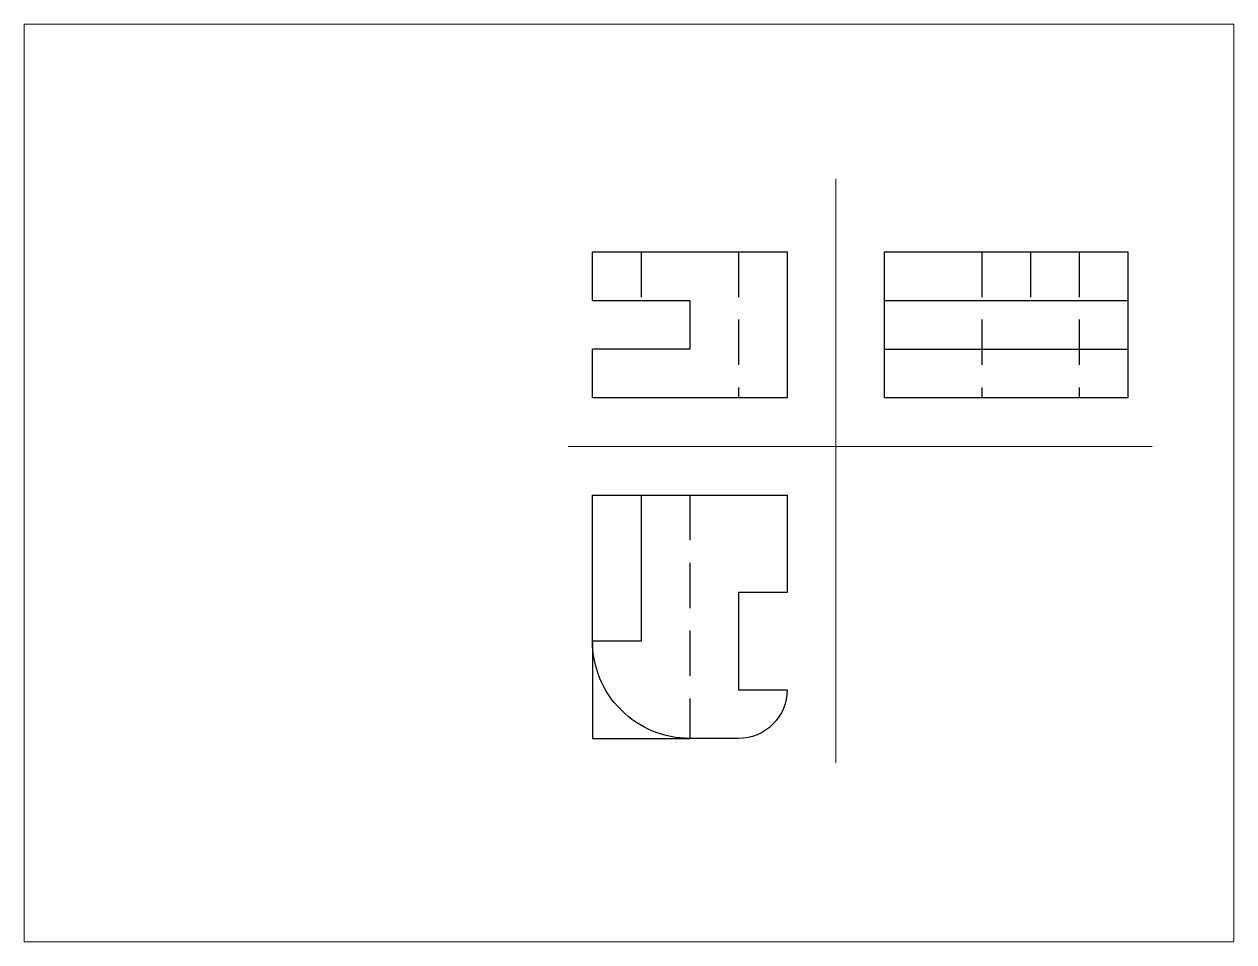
# Paper-space layout 'Layout1' of a CAD drawing. Header units: millimetres. Extents: x 26 to 231, y 20 to 176.
# The model-space entities are those that its viewports show. They can reach past a viewport. Long polylines and large blocks are cut down to what shows.
import ezdxf

# ---------------------------------------------------------------- set-up
doc = ezdxf.new("R2010")
doc.units = ezdxf.units.MM
doc.linetypes.add('DASHED2', pattern=[9.525, 6.35, -3.175])
for name, color, linetype, lineweight in [('nevidljivi', 250, 'DASHED2', 30), ('pomocne', 3, 'Continuous', 15), ('vidljivi', 250, 'Continuous', 30)]:
    doc.layers.add(name, color=color, linetype=linetype, lineweight=lineweight)

msp = doc.modelspace()

# ---------------------------------------------------------------- linework, layer by layer
at = {"layer": 'nevidljivi'}
for p, q in [((225, 190), (225, 180)), ((245, 190), (245, 160)), ((295, 190), (295, 160)), ((305, 190), (305, 180)), ((315, 190), (315, 160)), ((235, 140), (235, 90))]:
    msp.add_line(p, q, dxfattribs=at)
at = {"layer": 'pomocne'}
for p, q in [((265, 205), (265, 85)), ((210, 150), (330, 150))]:
    msp.add_line(p, q, dxfattribs=at)
at = {"layer": 'vidljivi'}
for p, q in [((215, 180), (235, 180)), ((235, 180), (235, 170)), ((275, 180), (325, 180)), ((235, 170), (215, 170)), ((275, 170), (325, 170)), ((225, 140), (225, 110)), ((255, 120), (245, 120)), ((245, 120), (245, 100)), ((225, 110), (215, 110)), ((215, 110), (215, 90)), ((245, 100), (255, 100)), ((215, 90), (235, 90))]:
    msp.add_line(p, q, dxfattribs=at)
msp.add_lwpolyline([(215, 180), (215, 190), (255, 190), (255, 160), (215, 160), (215, 170)], dxfattribs=at)
msp.add_lwpolyline([(275, 190), (325, 190), (325, 160), (275, 160)], close=True, dxfattribs=at)
msp.add_lwpolyline([(255, 100, -0.414214), (245, 90), (235, 90, -0.414214), (215, 110), (215, 140), (255, 140), (255, 120)], format="xyb", dxfattribs=at)

psp = doc.layouts.get("Layout1")

# ---------------------------------------------------------------- viewports
at = {"layer": 'vidljivi'}
psp.add_viewport(center=(128.5, 97.5), size=(205.6, 156), view_center_point=(222.5, 142.5), view_height=188.5942, dxfattribs=at)

doc.saveas('drawing.dxf')
